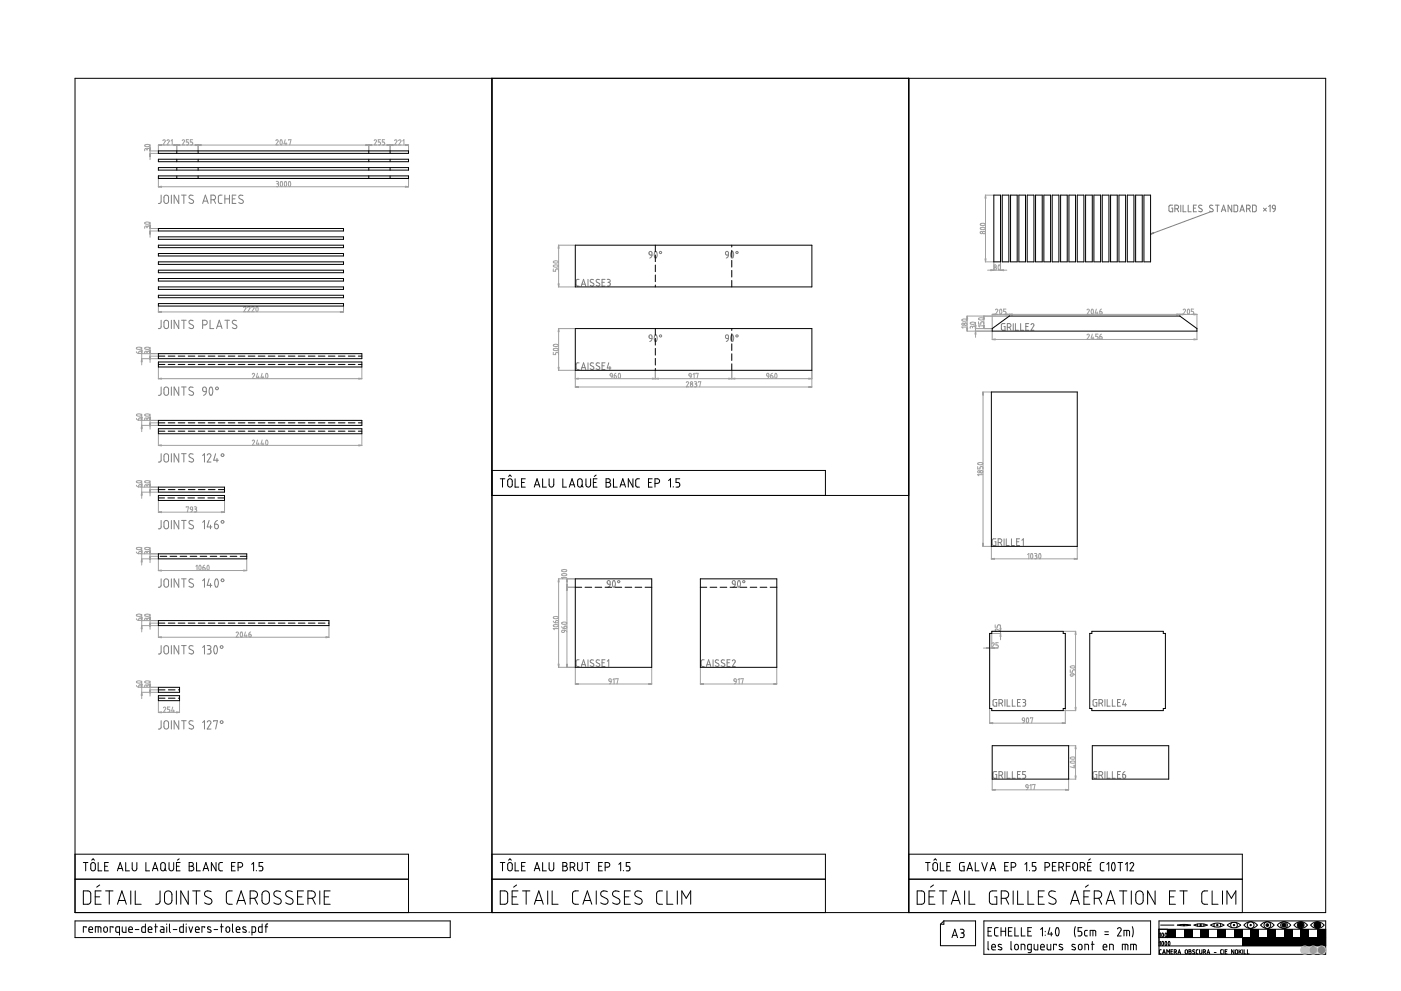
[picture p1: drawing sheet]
<svg xmlns="http://www.w3.org/2000/svg" width="420mm" height="297mm" viewBox="0 0 420 297" stroke-linecap="round" stroke-linejoin="round" font-family="sans-serif">
<g fill="none" stroke="#a0a0a4" stroke-width=".3">
<path d="M43.5 43.5l.8-.2 .7 .4-1.1 .3-.4-.2zM44.1 44.9l-.2-.3-.3-.1-.2 .7M44.1 44.9l.3-.4 .4 .1 .2 .3M44.1 44.9v.1M44.9 45.2h2.5M44.9 46h2.5M45 43.3v4.6M47.5 43.4v1.7M47.5 53.6v2.5M47.5 56h75M47.5 43.5h75M48.9 42.1l.3-.2 .4 .3-.7 1.2h.7"/>
<path d="M50.1 42.1l.3-.2 .3 .1 .1 .3-.7 1.1h.7M51.3 42.2l.3-.3v1.5M53 43.4v1.7M54.7 42.1l.3-.2 .4 .3-.7 1.2h.7M56.6 41.9h-.7v.7h.5l.2 .3-.2 .5h-.5M57.8 41.9h-.7v.7h.5l.2 .3-.1 .4-.6 .1M59.4 43.4v1.7M82.7 42.1l.4-.2 .3 .1v.3l-.7 1.1h.7M82.8 54.4l.7 .2-.3 .5M83 55.1h.2M83.2 55.1l.3 .2v.5l-.7 .1M84.2 41.9l.3 .1 .1 .4-.2 1h-.2l-.2-.6z"/>
<path d="M84.2 54.4l.4 .1 .2 .5-.3 .9-.4-.6zM85.4 54.4l.4 .1 .2 .5-.3 .9-.4-.5zM85.5 41.9l-.3 1.2h.8M85.8 42.8v.6M86.6 42.1v-.2h.7l-.4 1.5M86.7 54.5l.3-.1 .2 .5-.3 1-.4-.5zM110.6 43.4v1.7M112.2 42.1l.4-.2 .3 .3-.7 1.2h.7M114.1 41.9h-.6v.7h.4l.2 .2-.1 .5-.5 .1M115.4 41.9h-.7v.7h.4l.3 .3-.1 .4-.6 .1M117 43.4v1.7M118.4 42.1l.3-.2 .4 .3-.7 1.2h.7"/>
<path d="M119.6 42.1l.3-.2 .4 .3-.7 1.2h.7M120.8 42.2l.3-.3v1.5M122.5 43.4v1.7M122.5 53.6v2.5M295.5 58.5h2.4M295.6 58.5v20M43.5 66.7l.9-.2 .6 .4-1 .3-.5-.1zM44.1 68.1l-.5-.3-.2 .7M44.1 68.1l.2-.3h.5l.2 .3M44.1 68.1v.2M44.9 68.5h2.5M44.9 69.2h2.5"/>
<path d="M45 66.6v4.5M165.9 79.6l1-.2 .6 .4-.8 .3-.7-.2zM166 78.3l1-.1 .5 .3-1 .4-.5-.2zM167.4 73.5h5M167.5 73.5v12.5M294 68.4l.9-.3 .5 .2 .1 .3-.9 .2-.6-.1zM294 67.1l1-.2 .5 .2v.3l-1 .2-.5-.2zM295.5 78.5h2.4M298 78.6v2.5M299.5 79.5l.3-.1 .2 .4v.7l-.3 .4-.4-.4zM300.1 78.6v2.5M47.5 93.5h55.5"/>
<path d="M47.5 91.9v1.7M73.1 92.2l.3-.3 .4 .2-.7 1.4h.7M74.3 92.2l.3-.3 .4 .2-.7 1.4h.7M75.5 92.2l.3-.3 .4 .2-.7 1.4h.7M76.9 92h.4l.1 .4-.3 1.1-.4-.7zM103 91.9v1.7M165.9 80.6v.7h.7v-.4l.3-.3 .5 .2 .1 .5M167.4 86h5M167.4 98.5h5M167.5 98.5v12.5M288.5 95.8l1-.2 .5 .3-.8 .4-.7-.2zM290 94.7h12.6"/>
<path d="M290 99.3h7.4M290 98h-1.5l.3 .4M290 94.7v4.6M291 96.8l.9-.3 .6 .4-.9 .3-.6-.1zM291.7 98.1l-.5-.3-.2 .6M291.7 98.1l.2-.3h.5l.1 .3M291.7 98.1v.2M292.5 98.5h4.9M292.6 96.6v4.5M293.5 96.4v.7h.7v-.4l.3-.3 .5 .2v.5M293.5 95.5l.9-.3 .6 .4-.9 .3-.6-.1zM295 97.7h-1.5l.3 .3"/>
<path d="M295.1 94.7v3.8M296.2 81h5.7M297.6 94.2v4.2M297.6 99.4v2.4M297.6 94.2h61.4M298.6 92.9l.4-.3 .3 .3-.7 1.3M300 92.7h.3l.2 .5-.1 .8-.3 .2-.3-.6zM301.7 92.6h-.7v.7l.5 .1 .2 .2-.1 .4-.3 .2M302.7 94.2v.4M326 92.9l.5-.3 .2 .4-.7 1.2M327.4 92.7h.3l.2 .5-.1 .8-.2 .2-.4-.7zM328.8 92.6l-.4 1.3h.9"/>
<path d="M329.1 93.5v.7M329.8 93.3l.7 .2-.2 .7-.4-.1zM330.3 92.6l-.3 .3-.2 .4M353.8 94.2v.4M354.8 92.9l.5-.3 .2 .3-.7 1.3M356.2 92.7h.3l.2 .5v.7l-.3 .3-.3-.6zM358 92.6h-.7v.7l.5 .1 .2 .2-.1 .4-.3 .2M359 94.2v4.2M359 99.4v2.4M40.9 105.4l.2 .4 .5 .2M41 104.2l.9-.1 .6 .3-.4 .3h-.6l-.5-.1zM41.7 105.3l.7 .1v.4l-.8 .2z"/>
<path d="M42.4 106h5M42.4 107.5h5M42.5 104.1v5.3M43.5 104.2l.9-.1 .6 .3-.4 .3h-.6l-.5-.1zM44.1 105.6l-.5-.3-.2 .7M44.1 105.6l.2-.3h.5l.2 .3M44.1 105.6v.2M44.9 106.7h2.5M45 104.1v4.5M47.5 110.1v3.5M47.5 113.5h61M75.7 112.2l.3-.3 .3 .1v.3l-.6 1.2h.6"/>
<path d="M77.2 111.9l-.3 1.2h.8M77.5 112.8v.7M78.6 111.9l-.3 1.2h.8M78.9 112.8v.7M79.8 112h.4l.1 .5-.2 1-.3-.1-.1-.6zM108.5 110.1v3.5M165.9 105.6v.7h.7l.3-.7 .5 .1 .1 .6M165.9 104.6l.9-.2 .7 .4-1 .3-.5-.2zM165.9 103.4l1-.2 .6 .4-.8 .3-.7-.2zM167.4 111h5M172.5 113.5h71M172.5 111.1v5"/>
<path d="M172.5 116h71M183 112h.6l.1 .8-.7-.2zM183.7 112.8l-.2 .5-.4 .2M184.2 112.6l.6 .1-.1 .7-.5-.1zM184.7 111.9l-.4 .3-.1 .4M185.6 112h.3l.2 .5-.3 1-.4-.7zM196.5 111.1v2.5M205.8 114.7l.5-.3 .2 .3-.7 1.3M206.8 112h.4l.1 .8-.6-.2zM207.3 112.8l-.1 .4-.4 .3M207.8 112.2l.4-.3v1.6M208.3 114.4l.6 .2v.4l-.3 .1"/>
<path d="M208.4 115.1h.2M208.6 115.1l.4 .3-.1 .4-.3 .2M208.7 112.1v-.2h.7l-.4 1.6M209.5 114.6v-.2h.7l-.4 1.6M219.5 111.1v2.5M230 112l.6 .1v.7l-.6-.2zM230.6 112.8l-.1 .4-.4 .3M231.1 112.6l.7 .1-.1 .7-.5-.1zM231.6 111.9l-.5 .7M232.5 112h.3l.2 .5-.3 1-.4-.6zM243.5 111.1v5M294.7 117.5h2.5"/>
<path d="M294.8 117.5v46.3M297.6 101.7h61.4M326 100.4l.4-.3 .3 .4-.7 1.2M327.6 100.1l-.4 1.3h.9M327.8 101v.7M329.3 100.1h-.7v.7h.4l.3 .3-.1 .5-.2 .1M329.8 100.8l.6 .1v.7h-.5zM330.3 100.1l-.3 .3-.2 .4M40.9 125.4l.2 .4 .5 .2M40.9 124.3l1-.2 .6 .3-1 .3-.5-.1zM41.7 125.3l.7 .1v.4l-.8 .2zM42.4 126h5"/>
<path d="M42.4 127.5h5M42.5 124.1v5.3M43.5 124.2l.9-.1 .6 .3-1 .3-.5-.1zM44.1 125.6l-.5-.3-.2 .7M44.1 125.6l.3-.3h.4l.2 .3M44.1 125.6v.2M44.9 126.7h2.5M45 124.1v4.5M47.5 130.1v3.5M47.5 133.5h61M75.7 132.2l.2-.3 .4 .1v.3l-.6 1.2h.6M77.2 131.9l-.3 1.2h.8"/>
<path d="M77.5 132.8v.7M78.6 131.9l-.3 1.2h.8M78.9 132.8v.7M79.8 132l.3-.1 .2 .5-.2 1.1-.4-.4zM108.5 130.1v3.5M293.2 139.8v.7h.7l.3-.7 .4 .1 .2 .3M293.3 138.8l.9-.2 .6 .4-.4 .3h-.6l-.5-.2zM40.9 145.4l.2 .4 .5 .2M41 144.3l.8-.2 .7 .3-1.1 .3-.4-.1zM41.7 145.4h.7v.4l-.8 .2zM42.4 146h5M42.4 147.5h5"/>
<path d="M42.5 144.1v5.3M43.5 144.3l.8-.2 .7 .3-1.1 .3-.4-.1zM44.1 145.6l-.2-.3h-.3l-.2 .7M44.1 145.6l.3-.3h.4l.2 .3M44.1 145.6v.2M44.9 146.7h2.5M45 144.1v4.5M47.5 150.1v3.5M47.5 153.5h19.8M55.9 152.1v-.2h.6l-.3 1.6M57.1 152h.6l.1 .8-.7-.2zM57.8 152.8l-.2 .4-.4 .3"/>
<path d="M58.3 151.9l.6 .1v.4l-.3 .2M58.5 152.6h.1M58.6 152.6l.4 .3-.1 .4-.3 .2M67.3 150.1v3.5M294.8 142.3h-1.6l.4 .3M40.9 165.5l.7 .5M41 164.3l.8-.2 .7 .3-1.1 .3-.4-.1zM41.7 165.4h.6l.1 .5-.8 .1zM42.4 166h5M42.4 167.5h5M42.5 164.1v5.3M43.5 164.3l.8-.2 .7 .3-1.1 .3-.4-.1z"/>
<path d="M44.1 165.6l-.2-.3h-.3l-.2 .7M44.1 165.6l.3-.3h.4l.2 .3M44.1 165.6v.2M44.9 166.8h2.5M45 164.1v4.5M47.5 167.6v3.5M47.5 171h26.5M58.8 169.8l.3-.4v1.6M59.8 169.5h.3l.2 .4-.3 1.1-.4-.6zM60.8 170.1l.7 .1-.1 .7h-.5zM61.4 169.4l-.4 .2-.2 .5M62.2 169.5h.3l.2 .5-.2 1-.4-.6z"/>
<path d="M74 167.6v3.5M167.4 173.5h5M167.5 173.5v26.5M168.5 172.1l.9-.2 .6 .4-1 .3-.5-.2zM168.5 170.9l1-.2 .5 .4-1 .3-.5-.2zM169.9 176h2.5M170 173.1h-1.6l.4 .4M170 173.5v26.5M294.7 163.8h2.5M297.3 167.5h25.8M297.3 163.9v3.7M308.2 166.3l.3-.4v1.6"/>
<path d="M309.2 166h.4l.2 .5-.3 1-.3-.1-.1-.6zM310.3 165.9l.7 .3-.4 .4M310.5 166.6h.1M310.6 166.6l.4 .3-.1 .4-.3 .2M311.7 166h.3l.2 .6-.3 .9-.4-.6zM323.1 163.9v3.7M40.9 185.5l.3 .4 .4 .1M41 184.2l.8-.1 .7 .3-.9 .4-.6-.2zM41.7 185.4h.6l.1 .5-.8 .1zM42.4 186h5M42.4 187.5h5M42.5 184.1v5.3"/>
<path d="M43.5 184.2l.8-.1 .7 .3-1 .4-.5-.2zM44.1 185.6l-.2-.3h-.3l-.2 .7M44.1 185.6l.3-.3h.4l.2 .3M44.1 185.6v.2M44.9 186.8h2.5M45 184.1v4.5M47.5 187.6v3.5M47.5 191h51.2M70.8 189.7l.5-.3 .2 .3-.7 1.3h.7M72.2 189.5h.3l.2 .5-.3 1-.4-.7zM73.6 189.4l-.3 1.2h.8M73.9 190.3v.7"/>
<path d="M74.6 190.1l.6 .1v.7l-.5-.1zM75.2 189.4l-.4 .2-.2 .5M98.7 187.6v3.5M165.9 186.2l.3 .3 .4 .2M165.9 187.4l.9-.2 .7 .4-.9 .3-.6-.2zM165.9 185l.9-.2 .7 .3-1 .4-.5-.2zM166.7 186.1l.6-.1 .1 .5-.8 .2zM167.5 188.4h-1.6l.4 .4M168.4 187.8l.2 .4 .5 .2M168.5 186.6l.9-.1 .6 .3-1 .3-.5-.1zM168.5 189l.8-.1v.4l-.6 .3-.3-.2zM169.2 187.7h.6l.1 .5-.8 .2z"/>
<path d="M169.3 188.9l.4 .1 .3 .4M294.9 194.2h4.4M296.8 190v4.3M297.4 190v4.3M297.5 192.9l.4-.3 .3 .4-.7 1.2h.7M297.6 189.9h2.5M297.6 189.2h2.5M298.4 187.3v.7h.7l.3-.7 .5 .1 .1 .2M298.7 189.2l-.3-.3 .3-.4 1.3 .7M299.4 192.6h-.7v.7l.7 .3-.1 .5-.6 .1M300.1 187.4v4.3M319 189.2h3.6"/>
<path d="M321 199.7l.9-.1 .5 .1 .1 .3-1 .2-.5-.1zM322.6 189.2v23.8M40.9 205.5l.2 .3 .5 .2M41 204.2l.8-.1 .7 .3-.9 .4-.6-.2zM41.7 205.4l.5-.1 .2 .5-.8 .2zM42.4 206h5M42.4 207.5h5M42.5 204.2v5.2M43.5 204.2l.8-.1 .7 .3-1 .4-.5-.2zM44.1 205.6l-.5-.3-.2 .7M44.1 205.6l.2-.3h.5l.2 .3M44.1 205.6v.2"/>
<path d="M44.9 206.8h2.5M45 204.2v4.4M47.5 210.1v3.5M47.5 213.5h6.3M49 212.2l.4-.3 .3 .3-.7 1.3h.7M50.9 211.9h-.7v.7l.7 .3-.1 .5-.6 .1M51.8 211.9l-.3 1.2h.8M52.1 212.8v.7M53.8 210.1v3.5M167.4 200h5M172.5 200.2v4.9M172.5 205h23"/>
<path d="M182.8 203.5l.4 .1 .1 .7-.6-.1zM183.3 204.3l-.1 .4-.4 .3M183.8 203.8l.4-.4v1.6M184.7 203.6v-.2h.7l-.4 1.6M195.5 200.2v4.9M210 205h23M210 200.2v4.9M220.3 203.5l.4 .1 .1 .7-.6-.1zM220.8 204.3l-.1 .4-.4 .3M221.3 203.8l.4-.4v1.6M222.2 203.6v-.2h.7l-.4 1.6M233 200.2v4.9"/>
<path d="M296.8 216.7h22.7M296.8 212.5v4.3M306.7 215.3l.5-.1 .1 .8-.7-.2zM307.3 216l-.1 .4-.4 .3M308 215.2h.3l.2 .5-.3 1-.4-.6zM309 215.3v-.2h.7l-.3 1.6M319 213h3.6M319.5 212.5v4.3M321 200.8v.7h.6l.1-.5 .3-.2 .4 .1 .1 .2M321 202.1l.8-.1v.5l-.6 .2zM321.8 202l.5 .1 .2 .4M297.6 233.7v3.1"/>
<path d="M297.6 236.7h22.9M307.8 235.2l.5 .1v.7l-.6-.2zM308.3 236l-.1 .5-.4 .2M308.8 235.5l.4-.4v1.6M309.7 235.3v-.2h.7l-.3 1.6M320.5 233.7v3.1M320.6 233.5h2M320.6 223.5h2M321 228.3l.9-.2 .5 .1 .1 .3-1 .3-.5-.2zM321 227.1l1-.2 .5 .2v.2l-1 .3-.4-.2zM321.8 229.6h.7M322.2 229.3v.9l-1.2-.4"/>
<path d="M322.6 223.5v10"/>
<circle cx="294.3" cy="69.7" r=".34"/>
<circle cx="295.1" cy="69.8" r=".4"/>
<circle cx="298.4" cy="79.7" r=".34"/>
<circle cx="288.8" cy="97.2" r=".35"/>
<circle cx="289.6" cy="97.2" r=".41"/>
<circle cx="298.4" cy="80.5" r=".41"/>
<circle cx="207.3" cy="115.5" r=".41"/>
<circle cx="207.4" cy="114.7" r=".34"/>
<circle cx="293.6" cy="141.4" r=".35"/>
<circle cx="294.3" cy="141.4" r=".41"/>
</g>
<g fill="#a0a0a4" stroke="#a0a0a4" stroke-width=".3">
<path d="M47.5 93.5l.9-.2v.3z"/>
<path d="M102.1 93.3l.9 .2-.9 .1z"/>
<path d="M47.5 113.5l.9-.2v.3z"/>
<path d="M107.6 113.3l.9 .2-.9 .1z"/>
<path d="M47.5 133.5l.9-.2v.4z"/>
<path d="M107.6 133.3l.9 .2-.9 .2z"/>
<path d="M47.5 153.5l.9-.1v.3z"/>
<path d="M66.4 153.4l.9 .1-.9 .2z"/>
<path d="M47.5 171l.9-.1v.3z"/>
<path d="M73.1 170.9l.9 .1-.9 .2z"/>
<path d="M47.5 191l.9-.1v.3z"/>
<path d="M97.7 190.9l1 .1-1 .2z"/>
<path d="M47.5 213.5l.9-.1v.3z"/>
<path d="M52.9 213.4l.9 .1-.9 .2z"/>
<path d="M45 206.8l.1 .9h-.3z"/>
<path d="M44.8 205.1h.3l-.1 .9z"/>
<path d="M42.5 207.5l.2 .9h-.4z"/>
<path d="M42.3 205.1h.4l-.2 .9z"/>
<path d="M45 186.8l.1 .9h-.3z"/>
<path d="M44.8 185.1h.3l-.1 .9z"/>
<path d="M42.5 187.5l.2 .9h-.4z"/>
<path d="M42.3 185.1h.4l-.2 .9z"/>
<path d="M45 166.8l.1 .9h-.3z"/>
<path d="M44.8 165.1h.3l-.1 .9z"/>
<path d="M42.5 167.5l.2 .9h-.4z"/>
<path d="M42.3 165.1h.4l-.2 .9z"/>
<path d="M45 146.7l.1 1h-.3z"/>
<path d="M44.8 145.1h.3l-.1 .9z"/>
<path d="M42.5 147.5l.2 .9h-.4z"/>
<path d="M42.3 145.1h.4l-.2 .9z"/>
<path d="M45 126.7l.1 1h-.3z"/>
<path d="M44.8 125.1h.3l-.1 .9z"/>
<path d="M42.5 127.5l.2 .9h-.4z"/>
<path d="M42.3 125.1h.4l-.2 .9z"/>
<path d="M45 106.7l.1 1h-.3z"/>
<path d="M44.8 105.1h.3l-.1 .9z"/>
<path d="M42.5 107.5l.2 .9h-.4z"/>
<path d="M42.3 105.1h.4l-.2 .9z"/>
<path d="M167.4 85h.3l-.2 1z"/>
<path d="M167.5 73.5l.2 .9h-.3z"/>
<path d="M172.5 113.5l1-.2v.3z"/>
<path d="M195.6 113.3l.9 .2-.9 .1z"/>
<path d="M196.5 113.5l1-.2v.3z"/>
<path d="M218.5 113.3l1 .2-1 .1z"/>
<path d="M219.5 113.5l.9-.2v.3z"/>
<path d="M242.5 113.3l1 .2-1 .1z"/>
<path d="M167.4 110.1h.3l-.2 .9z"/>
<path d="M167.5 98.5l.2 .9h-.3z"/>
<path d="M172.5 116l1-.2v.4z"/>
<path d="M242.5 115.8l1 .2-1 .2z"/>
<path d="M297.6 101.7l.9-.1v.3z"/>
<path d="M358 101.6l1 .1-1 .2z"/>
<path d="M297.6 94.2l.9-.1v.3z"/>
<path d="M301.8 94.1l.9 .1-.9 .2z"/>
<path d="M302.7 94.2l.9-.1v.3z"/>
<path d="M352.9 94.1l.9 .1-.9 .2z"/>
<path d="M358 94.1l1 .1-1 .2z"/>
<path d="M353.8 94.2l1-.1v.3z"/>
<path d="M295.1 94.7l.1 1h-.3z"/>
<path d="M294.9 97.6h.3l-.1 .9z"/>
<path d="M292.4 97.6h.3l-.1 .9z"/>
<path d="M292.6 99.3l.1 .9h-.3z"/>
<path d="M289.9 98.3h.3l-.2 1z"/>
<path d="M290 94.7l.2 1h-.3z"/>
<path d="M297.3 167.5l.9-.2v.4z"/>
<path d="M322.1 167.3l1 .2-1 .2z"/>
<path d="M294.8 117.5l.2 .9h-.3z"/>
<path d="M294.7 162.8h.3l-.2 1z"/>
<path d="M296.8 216.7l1-.1v.3z"/>
<path d="M318.6 216.6l.9 .1-.9 .2z"/>
<path d="M295.9 194.1l.9 .1-.9 .2z"/>
<path d="M297.4 194.2l1-.1v.3z"/>
<path d="M300.1 189.9l.1 .9h-.3z"/>
<path d="M299.9 188.3h.3l-.1 .9z"/>
<path d="M322.4 212h.3l-.1 1z"/>
<path d="M322.6 189.2l.1 1h-.3z"/>
<path d="M297.6 236.7l.9-.1v.3z"/>
<path d="M319.6 236.6l.9 .1-.9 .2z"/>
<path d="M322.4 232.6h.3l-.1 .9z"/>
<path d="M322.6 223.5l.1 1h-.3z"/>
<path d="M297.1 80.8l.9 .2-.9 .2z"/>
<path d="M300.1 81l.9-.2v.4z"/>
<path d="M295.6 58.5l.1 .9h-.3z"/>
<path d="M295.4 77.6h.3l-.1 .9z"/>
<path d="M47.5 56l.9-.2v.3z"/>
<path d="M121.6 55.8l.9 .2-.9 .1z"/>
<path d="M47.5 43.5l.9-.2v.3z"/>
<path d="M52.1 43.3l.9 .2-.9 .1z"/>
<path d="M53 43.5l1-.2v.3z"/>
<path d="M58.5 43.3l.9 .2-.9 .1z"/>
<path d="M59.4 43.5l.9-.2v.3z"/>
<path d="M109.7 43.3l.9 .2-.9 .1z"/>
<path d="M110.6 43.5l.9-.2v.3z"/>
<path d="M116 43.3l1 .2-1 .1z"/>
<path d="M117 43.5l.9-.2v.3z"/>
<path d="M121.6 43.3l.9 .2-.9 .1z"/>
<path d="M44.8 44.3h.3l-.1 .9z"/>
<path d="M45 46l.1 .9h-.3z"/>
<path d="M44.8 67.5h.3l-.1 1z"/>
<path d="M45 69.2l.1 1h-.3z"/>
<path d="M172.5 205l1-.1v.3z"/>
<path d="M194.5 204.9l1 .1-1 .2z"/>
<path d="M170 173.5l.2 1h-.3z"/>
<path d="M169.9 175.1h.3l-.2 .9z"/>
<path d="M170 176l.2 1h-.3z"/>
<path d="M169.9 199.1h.3l-.2 .9z"/>
<path d="M167.4 199.1h.3l-.2 .9z"/>
<path d="M167.5 173.5l.2 1h-.3z"/>
<path d="M210 205l1-.1v.3z"/>
<path d="M232 204.9l1 .1-1 .2z"/>
</g>
<g fill="none" stroke="#808080" stroke-width=".3">
<path d="M48.3 58.5v2.1l-.4 .4h-.4M49.3 58.8l.7-.3 .5 .3v1.6l-.4 .5h-.5l-.4-.4zM51.4 58.5v2.5M53.6 58.5v2.5l-1.4-2.5v2.5M54.4 58.5h1.4M55.1 58.5v2.5M57.9 58.6l-.8-.1-.4 .6 .2 .4 1.1 .6v.6l-.4 .3-.9-.3M63.3 59.9h.8l.4-.3 .1-.6-.3-.4-1-.1v2.5M64.1 59.9l.6 1.1M66.6 58.5h-.7l-.4 .4v1.7l.3 .4h.8M67.4 58.5v2.5M67.4 59.6h1.4"/>
<path d="M68.8 58.5v2.5M69.7 59.6h.8M70.8 58.5h-1.1v2.5h1.1M72.9 58.6l-.9-.1-.4 .6 .3 .4 .9 .5 .1 .7-.4 .3-.9-.3M60.8 61l.8-2.5 .8 2.5M61 60.3h1.2M194.7 75.5l.3-.1 .4 .1 .1 1-.8-.2zM195.5 76.5l-.2 .5-.4 .3M196.4 75.4l.5 .1 .2 .6-.1 .7-.3 .5h-.3l-.2-.7zM217.7 75.5l.4-.1 .3 .1 .1 1-.9-.2zM218.5 76.5l-.1 .4-.6 .4M219.4 75.5l.3-.1 .3 .7-.1 .9-.3 .3h-.2l-.3-.7z"/>
<path d="M351.7 61.5h-.8l-.3 .2v1.4l.3 .4h.8v-1.1h-.4M352.3 62.6l.9-.1 .3-.4-.1-.4-1.1-.2v2M353 62.6l.5 .9M354.1 61.5v2M354.8 61.5v2h.9M356.3 61.5v2h.9M357.9 62.4h.7M358.8 61.5h-.9v2h.9M360.5 61.6l-.8-.1-.2 .5 1 .8v.5l-.3 .2-.7-.2M363.1 63.5l-18 6.7M363.7 61.6l-.7-.1-.3 .5 1.1 .8v.5l-.3 .2-.8-.2M364.5 61.5h1.1"/>
<path d="M365.1 61.5v2M366.3 63.5l.7-2 .6 2M366.5 62.9h1M369.4 61.5v2l-1.1-2v2M370.1 61.5h.7l.4 .3v1.3l-.3 .4h-.8zM371.9 63.5l.6-2 .7 2M372 62.9h1M373.8 62.6l.9-.1 .3-.4-.1-.4-1.1-.2v2M374.5 62.6l.5 .9M375.6 61.5h.8l.3 .2v1.4l-.2 .4h-.9zM378.9 62.4l.9 .9M379.8 62.4l-.9 .9"/>
<path d="M380.5 61.9l.4-.4v2M381.7 61.6h.7l.1 1-.8-.1zM382.5 62.6l-.2 .5-.5 .4M48.3 96v2.1l-.3 .3-.5 .1M49.4 96.2l.7-.2 .4 .5v1.4l-.4 .6-.6-.1-.3-.4v-1.5zM51.4 96v2.5M53.6 96v2.5l-1.4-2.5v2.5M54.4 96h1.4M55.1 96v2.5M57.9 96.1l-.8-.1-.4 .6 .2 .4 1.1 .6v.6l-.4 .3-.9-.3M60.8 97.4h.8l.4-.3 .1-.6-.3-.4-1-.1v2.5M63 96v2.5h1.1"/>
<path d="M64.9 98.5l.9-2.5 .8 2.5M65.2 97.8h1.2M67.4 96h1.4M68.1 96v2.5M70.9 96.1l-.8-.1-.4 .4 .1 .5 1.1 .7v.7l-.6 .2-.6-.3M173.7 83.7l-.6 .1-.3 .3v1.4l.3 .2h.6M174.3 85.7l.7-2 .7 2M174.5 85.2h1M176.3 83.7v2M178 83.8h-.7l-.3 .4 1 .8v.6l-.4 .1-.6-.2M179.8 83.8h-.7l-.3 .4 1 .8v.6l-.4 .1-.6-.2M180.6 84.6h.6"/>
<path d="M181.4 83.7h-.8v2h.8M182.1 83.7l.9 .3-.1 .4-.3 .2M182.3 84.6h.3M182.6 84.6l.4 .3v.5l-.3 .3h-.6M301.4 97h-.8l-.3 .3v1.3l.3 .4h.8v-1.1h-.3M302.1 98.1l.9-.1 .2-.3-.1-.5-1-.2v2M302.7 98.1l.5 .9M303.9 97v2M304.5 97v2h.9M306.1 97v2h.9M307.6 97.9h.7M308.5 97h-.9v2h.9"/>
<path d="M309.2 97.3l.4-.3 .5 .3-.9 1.7h.9M48.3 116v2.1l-.3 .3-.5 .1M49.3 116.3l.6-.3 .6 .5v1.5l-.4 .5-.5-.1-.4-.4zM51.4 116v2.5M53.6 116v2.5l-1.4-2.5v2.5M54.4 116h1.4M55.1 116v2.5M57.9 116.1l-.8-.1-.4 .6 .2 .4 1.1 .6v.6l-.4 .3-.9-.3M60.9 116.2l.5-.2 .4 .2 .1 1.2-1-.2zM61.9 117.4l-.3 .7-.6 .4M63 116.1h.5l.3 .9-.1 1-.3 .5-.4-.2-.3-.8zM173.7 108.8h-.6l-.3 .3v1.4l.9 .2"/>
<path d="M174.3 110.7l.7-1.9 .7 1.9M174.5 110.2h1M176.3 108.8v1.9M178 108.9l-.7-.1-.3 .5 1 .7 .1 .5-.3 .2-.8-.2M179.8 108.9l-.7-.1-.3 .5 1 .7v.5l-.3 .2-.7-.2M180.6 109.6h.6M181.4 108.8h-.8v1.9h.8M182.6 108.8l-.5 1.5h1.1M182.9 109.9v.8M194.7 100.5h.7l.1 1-.8-.2zM195.5 101.5l-.2 .6-.4 .3M196.4 100.5h.5l.2 .6-.1 .8-.3 .5-.5-.7z"/>
<path d="M217.7 100.5h.7l.1 1-.9-.2zM218.5 101.5l-.2 .5-.5 .4M219.4 100.5l.4-.1 .2 .7-.1 .9-.3 .4-.3-.2-.2-.6zM48.3 136v2.1l-.3 .4h-.5M49.3 136.3l.6-.3 .6 .5v1.5l-.4 .5h-.5l-.4-.5zM51.4 136v2.5M53.6 136v2.5l-1.4-2.5v2.5M54.4 136h1.4M55.1 136v2.5M57.9 136.1l-.9-.1-.3 .6 .2 .4 1.1 .6v.6l-.4 .3-.9-.3M60.8 136.6l.5-.6v2.5M62.1 136.4l.6-.4 .5 .4v.4l-1.1 1.7h1.2"/>
<path d="M64.7 136l-.6 1.9h1.4M65.1 137.4v1.1M48.3 156v2.1l-.3 .4h-.5M49.4 156.2l.7-.2 .4 .5v1.5l-.4 .5h-.5l-.4-.5v-1.5zM51.4 156v2.5M53.6 156v2.5l-1.4-2.5v2.5M54.4 156h1.4M55.1 156v2.5M57.9 156.1l-.9-.1-.3 .6 .2 .4 1.1 .6v.6l-.5 .3-.8-.3M60.8 156.6l.5-.6v2.5M62.7 156l-.6 1.9h1.4M63.1 157.4v1.1"/>
<path d="M64.4 157.1h.6l.4 .3 .1 .7-.3 .3-.4 .1-.3-.3zM65.2 156l-.6 .4-.2 .7M48.3 173.5v2.1l-.3 .4h-.5M49.4 173.7l.6-.2 .5 .5v1.5l-.4 .5h-.5l-.4-.5v-1.4zM51.4 173.5v2.5M53.6 173.5v2.5l-1.4-2.5v2.5M54.4 173.5h1.4M55.1 173.5v2.5M57.9 173.7l-.9-.2-.3 .6 .2 .4 1.1 .7v.5l-.5 .3-.8-.3M60.8 174.1l.5-.6v2.5M62.7 173.5l-.6 2h1.4M63.1 174.9v1.1"/>
<path d="M64.7 173.6l.5 .1 .3 .9-.1 .9-.5 .5-.3-.1-.2-.8zM182.2 174.2l.3-.2 .4 .2 .1 .9-.8-.1zM183 175.1l-.1 .5-.6 .4M183.9 174.1h.4l.3 .8-.1 .7-.4 .4-.4-.8zM219.8 174.1l.6 .1 .1 .9-.8-.1-.1-.6zM220.5 175.1l-.2 .6-.5 .3M221.4 174.1h.4l.3 .7-.1 .8-.4 .4-.4-.8zM298.7 161.5h-.8l-.3 .3v1.4l.3 .3h.8v-1.1h-.4M299.3 162.6l1-.2 .1-.5-.2-.3-.9-.1v2M300 162.6l.4 .9M301.1 161.5v2M301.8 161.5v2h.9"/>
<path d="M303.3 161.5v2h.9M304.9 162.4h.7M305.8 161.5h-.9v2h.9M306.5 161.9l.4-.4v2M48.3 193.5v2.1l-.3 .4h-.5M49.4 193.7l.6-.2 .5 .5v1.5l-.5 .5h-.4l-.4-.5v-1.4zM51.4 193.5v2.5M53.6 193.5v2.5l-1.4-2.5v2.5M54.4 193.5h1.4M55.1 193.5v2.5M57.9 193.7l-.9-.2-.3 .6 .2 .4 1 .5 .1 .7-.4 .3-.9-.3M60.8 194.1l.5-.6v2.5"/>
<path d="M62.1 193.5h.7l.4 .3v.5l-.5 .3M62.4 194.6h.3M62.7 194.6l.5 .4v.7l-.4 .3h-.7M64.4 193.6l.5 .1 .3 .9-.1 .9-.4 .5-.3-.1-.3-.8zM173.7 197.8h-.6l-.3 .3v1.4l.3 .2 .6 .1M174.3 199.8l.7-2 .7 2M174.5 199.2h1M176.3 197.8v2M178 197.9l-.6-.1-.4 .3 .2 .5 .8 .4v.6l-.5 .2-.5-.3M179.8 197.9l-.6-.1-.4 .3 .1 .5 .9 .4v.6l-.5 .2-.5-.3M180.6 198.6h.6M181.4 197.8h-.8v2h.8"/>
<path d="M182.1 198.2l.5-.4v2M211.2 197.8h-.6l-.3 .3v1.4l.3 .2 .6 .1M211.8 199.8l.7-2 .7 2M212 199.2h1M213.8 197.8v2M215.5 197.9l-.7-.1-.3 .4 .2 .4 .8 .4v.6l-.4 .2-.6-.3M217.3 197.9l-.7-.1-.3 .4 .2 .4 .8 .4v.6l-.5 .2-.5-.3M218.1 198.6h.6M218.9 197.8h-.8v2h.8M219.6 198.1l.4-.3 .5 .3-.9 1.7h.9M48.3 216v2.2l-.4 .3h-.4M49.4 216.2l.7-.2 .4 .5v1.5l-.4 .5h-.4l-.5-.5v-1.4z"/>
<path d="M51.4 216v2.5M53.6 216v2.5l-1.4-2.5v2.5M54.4 216h1.4M55.1 216v2.5M57.9 216.2l-.8-.2-.4 .6 .2 .4 1.1 .6v.6l-.4 .3-.9-.3M60.8 216.6l.5-.6v2.5M62.1 216.4l.7-.4 .5 .5-1.2 2h1.2M64.1 216.3v-.3h1.1l-.5 2.5M298.9 209.7l-1 .2-.1 1.4 .4 .4h.7v-1.1h-.3M299.6 210.8l.9-.1 .2-.4-.1-.4-1-.2v2M300.2 210.8l.5 .9M301.4 209.7v2"/>
<path d="M302 209.7v2h.9M303.6 209.7v2h.9M305.1 210.6h.7M306 209.7h-.9v2h.9M306.7 209.7h.6l.3 .3-.1 .4-.4 .2M306.9 210.6h.2M307.1 210.6l.4 .2 .1 .6-.3 .2-.6 .1M328.9 209.7h-.7l-.4 .3v1.3l.3 .4h.8v-1.1h-.3M329.6 210.8l.9-.2 .1-.7-1-.2v2M330.3 210.8l.4 .9M331.4 209.7v2M332 209.7v2h.9"/>
<path d="M333.6 209.7v2h.9M335.2 210.6h.6M336 209.7h-.8v2h.8M337.1 209.7l-.4 1.5h1.1M337.5 210.8v.9M298.9 231.3h-.7l-.3 .2-.1 1.4 .3 .4h.8v-1.1h-.3M299.6 232.4l.9-.1 .2-.4-.1-.4-1-.2v2M300.2 232.4l.5 .9M301.4 231.3v2M302 231.3v2h.9M303.6 231.3v2h.9M305.1 232.2h.7"/>
<path d="M306 231.3h-.9v2h.9M307.6 231.3h-.9v.9h.6l.3 .4-.1 .5-.8 .2M328.9 231.3h-.8l-.3 .3v1.3l.3 .4h.8v-1.1h-.3M329.6 232.4l.9-.2 .2-.4-.2-.4-.9-.1v2M330.3 232.4l.4 .9M331.4 231.3v2M332 231.3v2h.9M333.6 231.3v2h.9M335.2 232.2h.6M336 231.3h-.8v2h.8M336.7 232.2l.8 .1-.1 .9-.6-.1zM337.4 231.3l-.5 .3-.2 .6"/>
<circle cx="198.1" cy="75.7" r=".34"/>
<circle cx="221" cy="75.7" r=".34"/>
<circle cx="65.1" cy="116.4" r=".42"/>
<circle cx="198.1" cy="100.7" r=".33"/>
<circle cx="221" cy="100.7" r=".33"/>
<circle cx="66.7" cy="136.4" r=".42"/>
<circle cx="66.7" cy="156.4" r=".42"/>
<circle cx="66.7" cy="173.9" r=".42"/>
<circle cx="185.5" cy="174.3" r=".34"/>
<circle cx="223.1" cy="174.3" r=".34"/>
<circle cx="66.5" cy="193.9" r=".42"/>
<circle cx="66.5" cy="216.4" r=".42"/>
</g>
<g fill="none" stroke="#000" stroke-width=".3">
<path d="M22.5 23.5h375.1v250h-375.1zM147.5 23.5v250M272.5 23.5v250M47.5 45.2h75v.8h-75zM47.5 47.7h75v.8h-75zM47.5 50.2h75v.8h-75zM47.5 52.7h75v.8h-75zM53 45.2v.8M53 47.7v.8M53 50.2v.8M53 52.7v.8M59.4 45.2v.8"/>
<path d="M59.4 47.7v.8M59.4 50.2v.8M59.4 52.7v.8M110.6 45.2v.8M110.6 47.7v.8M110.6 50.2v.8M110.6 52.7v.8M117 45.2v.8M117 47.7v.8M117 50.2v.8M117 52.7v.8M298 58.5h2.1v20h-2.1z"/>
<path d="M300.6 58.5h2v20h-2zM303.1 58.5h2v20h-2zM305.6 58.5h2v20h-2zM308.1 58.5h2v20h-2zM310.6 58.5h2v20h-2zM313.1 58.5h2v20h-2zM315.6 58.5h2v20h-2zM318.1 58.5h2v20h-2zM320.6 58.5h2v20h-2zM323.1 58.5h2v20h-2zM325.6 58.5h2v20h-2zM328.1 58.5h2v20h-2z"/>
<path d="M330.6 58.5h2v20h-2zM333.1 58.5h2v20h-2zM335.6 58.5h2v20h-2zM338.1 58.5h2v20h-2zM340.6 58.5h2v20h-2zM343.1 58.5h2v20h-2zM47.5 68.5h55.5v.7h-55.5zM47.5 71h55.5v.7h-55.5zM47.5 73.5h55.5v.7h-55.5zM47.5 76h55.5v.7h-55.5zM47.5 78.5h55.5v.7h-55.5zM172.5 73.5h71v12.5h-71z"/>
<path d="M196.5 73.5v1.9M196.5 76.4v2M196.5 79.4v2M219.5 73.5v.5M219.5 75v2M219.5 78v2.1M47.5 81h55.5v.7h-55.5zM47.5 83.5h55.5v.7h-55.5zM47.5 86h55.5v.7h-55.5zM47.5 88.5h55.5v.7h-55.5zM47.5 91h55.5v.7h-55.5zM172.5 98.5h71v12.5h-71z"/>
<path d="M196.5 82.4v2M196.5 85.4v.6M196.5 98.5v1.9M219.5 81v2M219.5 84.1v1.9M219.5 98.5v.5M297.6 98.5l5.1-3.8h51.1l5.2 3.8v.8h-61.4zM47.5 106h61v1.5h-61zM47.5 108.5h61v1.5h-61zM47.5 106.7h1.9M47.5 109.2h1.9M50.4 106.7h2.1"/>
<path d="M50.4 109.2h2.1M53.4 106.7h2M53.4 109.2h2M56.5 106.7h1.9M56.5 109.2h1.9M59.5 106.7h1.9M59.5 109.2h1.9M62.4 106.7h2.1M62.4 109.2h2.1M65.4 106.7h2.1M65.4 109.2h2.1M68.5 106.7h1.9"/>
<path d="M68.5 109.2h1.9M71.5 106.7h1.9M71.5 109.2h1.9M74.4 106.7h2.1M74.4 109.2h2.1M77.4 106.7h2.1M77.4 109.2h2.1M80.5 106.7h2M80.5 109.2h2M83.5 106.7h1.9M83.5 109.2h1.9M86.5 106.7h2"/>
<path d="M86.5 109.2h2M89.5 106.7h2M89.5 109.2h2M92.5 106.7h2M92.5 109.2h2M95.5 106.7h2M95.5 109.2h2M98.5 106.7h2M98.5 109.2h2M101.5 106.7h2M101.5 109.2h2M104.5 106.7h2"/>
<path d="M104.5 109.2h2M107.5 106.7h1M107.5 109.2h1M196.5 101.4v2M196.5 104.4v2M196.5 107.4v2M196.5 110.4v.6M219.5 100.1v1.9M219.5 103.1v2M219.5 106v2.1M219.5 109.1v1.9M297.3 117.5h25.8v46.3h-25.8z"/>
<path d="M47.5 126h61v1.5h-61zM47.5 128.5h61v1.5h-61zM47.5 126.7h1.9M47.5 129.2h1.9M50.4 126.7h2.1M50.4 129.2h2.1M53.4 126.7h2M53.4 129.2h2M56.5 126.7h1.9M56.5 129.2h1.9M59.5 126.7h1.9M59.5 129.2h1.9"/>
<path d="M62.4 126.7h2.1M62.4 129.2h2.1M65.4 126.7h2.1M65.4 129.2h2.1M68.5 126.7h1.9M68.5 129.2h1.9M71.5 126.7h1.9M71.5 129.2h1.9M74.4 126.7h2.1M74.4 129.2h2.1M77.4 126.7h2.1M77.4 129.2h2.1"/>
<path d="M80.5 126.7h2M80.5 129.2h2M83.5 126.7h1.9M83.5 129.2h1.9M86.5 126.7h2M86.5 129.2h2M89.5 126.7h2M89.5 129.2h2M92.5 126.7h2M92.5 129.2h2M95.5 126.7h2M95.5 129.2h2"/>
<path d="M98.5 126.7h2M98.5 129.2h2M101.5 126.7h2M101.5 129.2h2M104.5 126.7h2M104.5 129.2h2M107.5 126.7h1M107.5 129.2h1M47.5 146h19.8v1.5h-19.8zM47.5 148.5h19.8v1.5h-19.8zM47.5 146.7h2M47.5 149.2h1.8"/>
<path d="M50.3 149.2h2M50.5 146.7h2M53.3 149.2h2.1M53.5 146.7h2M56.3 149.2h2M56.5 146.7h2M59.4 149.2h1.9M59.5 146.7h2M62.3 149.2h2M62.5 146.7h2M65.3 149.2h2M65.5 146.7h1.8"/>
<path d="M147.5 141h100v7.5M147.5 148.5h125M150 143.5h1.4M150.7 143.5v2.5M152.4 143.7l.7-.2 .5 .5v1.5l-.4 .5h-.5l-.4-.5zM152.5 142.8l.4-.4 .5 .4M154.5 143.5v2.5h1.1M156.4 144.6h.8M157.5 143.5h-1.1v2.5h1.1M160.2 146l.9-2.5 .8 2.5M160.5 145.3h1.2M162.7 143.5v2.5h1.2"/>
<path d="M164.7 143.5v1.9l.6 .6 .4-.1 .3-.4 .1-2M168.8 143.5v2.5h1.1M170.7 146l.9-2.5 .8 2.5M171 145.3h1.1M173.4 143.7l.8-.1 .4 .4v1.5l-.4 .5h-.5l-.5-.5v-1.5zM174.3 145.5l.6 .5M175.7 143.5v1.9l.6 .6 .5-.1 .3-.4v-2M177.9 144.6h.9M178.8 142.4l-.6 .4M179 143.5h-1.1v2.5h1.1M181.8 143.5h.8l.4 .4-.1 .5-.4 .2 .4 .2 .3 .4-.5 .8h-.9zM181.8 144.6h.7"/>
<path d="M184 143.5v2.5h1.1M185.9 146l.9-2.5 .8 2.5M186.2 145.3h1.2M189.8 143.5v2.5l-1.4-2.5v2.5M191.8 143.5l-.8 .1-.4 .4 .2 1.8 1 .2M194.5 144.6h.8M195.6 143.5h-1.1v2.5h1.1M196.4 144.9l1.2-.2 .2-.3-.2-.7-1.2-.2v2.5M200.5 144.1l.6-.6v2.5M201.9 145.9v.1M203.9 143.5h-1.2v1.1l.9 .1 .3 .4-.2 .8-1 .1M47.5 166h26.5v1.5h-26.5z"/>
<path d="M48 166.8h2M51 166.8h2M54 166.8h2M57 166.8h2M60 166.8h2M63 166.8h2M66 166.8h2M69 166.8h2M72 166.8h2M172.5 173.5h23v26.5h-23zM172.5 176h2M175.5 176h2"/>
<path d="M178.5 176h2M181.5 176h2M184.5 176h2M187.5 176h2M190.5 176h2M193.5 176h2M210 176h2M210 173.5h23v26.5h-23zM213 176h2M216 176h2M219 176h2M222 176h2"/>
<path d="M225 176h2M228 176h2M231 176h2M47.5 186h51.2v1.5h-51.2zM47.5 186.8h1.9M50.5 186.8h2M53.4 186.8h2.1M56.5 186.8h2M59.5 186.8h2M62.5 186.8h2M65.5 186.8h2M68.5 186.8h2"/>
<path d="M71.5 186.8h2M74.5 186.8h2M77.5 186.8h2M80.5 186.8h2M83.5 186.8h2M86.5 186.8h2M89.5 186.8h2M92.5 186.8h2M95.5 186.8h2M98.5 186.8h.2M297.4 189.2h21.5v.7h.6v22.5h-.6v.6h-21.5v-.6h-.6v-22.5h.6zM327.4 189.2h21.5v.7h.6v22.5h-.6v.6h-21.5v-.6h-.6v-22.5h.6z"/>
<path d="M47.5 206h6.3v1.5h-6.3zM47.5 208.5h6.3v1.5h-6.3zM47.5 206.8h2M47.5 209.3h2M50.5 206.8h2M50.5 209.3h2M53.5 206.8h.3M53.5 209.3h.3M297.6 223.5h22.9v10h-22.9zM327.6 223.5h22.9v10h-22.9zM22.5 256h100v17.5M25 258.5h1.4"/>
<path d="M25.7 258.5v2.5M27.3 258.8l.8-.2 .5 .4v1.5l-.5 .5-.6-.1-.3-.4zM27.5 257.8l.4-.4 .4 .4M29.4 258.5v2.5h1.1M31.4 259.7h.8M32.5 258.5h-1.1v2.5h1.1M37.7 258.5v2.5h1.1M39.6 258.5v1.9l.6 .6 .6-.1 .2-.4v-2M43.8 258.5v2.5h1.1M48.3 258.8l.8-.2 .5 .4v1.5l-.5 .5-.6-.1-.3-.4zM50.7 258.5v2l.6 .5 .4-.1 .3-.3 .1-2.1M52.9 259.7h.8"/>
<path d="M53.7 257.4l-.5 .4M54 258.5h-1.1v2.5h1.1M56.7 258.5l.9 .1 .4 .4-.2 .5-.4 .2 .4 .1 .3 .4-.1 .5-.4 .3h-.9zM56.7 259.7h.7M58.9 258.5v2.5h1.2M64.8 258.5v2.5l-1.4-2.5v2.5M66.7 258.5l-.7 .1-.4 .5 .1 1.6 .3 .3h.7M69.4 259.7h.9M70.5 258.5h-1.1v2.5h1.1M71.4 259.9l1.1-.1 .3-.4-.2-.6-.3-.2-.9-.1v2.5M75.5 259.1l.6-.6v2.5M78.8 258.5h-1.1v1.2h.8l.3 .4-.2 .8-.9 .1"/>
<path d="M147.5 256h100v17.5M150 258.5h1.4M150.7 258.5v2.5M152.5 258.7l.6-.1 .5 .4v1.5l-.4 .5-.7-.1-.2-.4v-1.4zM152.5 257.8l.4-.4 .5 .4M154.5 258.5v2.5h1.1M156.4 259.7h.8M157.5 258.5h-1.1v2.5h1.1M162.7 258.5v2.5h1.2M164.7 258.5v1.9l.5 .6 .5-.1 .3-.3 .1-2.1M168.8 258.5l.9 .1 .3 .3v.5l-.5 .3 .5 .2 .2 .6-.5 .5h-.9zM168.8 259.7h.7"/>
<path d="M171 259.9l1.1-.1 .3-.5-.2-.5-.3-.2-.9-.1v2.5M171.8 259.9l.6 1.1M173.2 258.5v2l.6 .5h.4l.4-.4v-2.1M175.5 258.5h1.3M176.1 258.5v2.5M179.5 259.7h.9M180.7 258.5h-1.2v2.5h1.2M181.5 259.9l1.2-.2 .2-.6-.2-.4-1.2-.2v2.5M185.6 259.1l.5-.6v2.5M188.9 258.5h-1.1v1.2h.8l.3 .4-.1 .8-1 .1M272.5 256h100.1v17.5M277.6 258.5h1.3"/>
<path d="M278.3 258.5v2.5M279.9 258.8l.8-.2 .4 .4 .1 1.5-.5 .5-.6-.1-.3-.4zM280.1 257.8l.4-.4 .4 .4M282 258.5v2.5h1.1M284 259.7h.8M285.1 258.5h-1.1v2.5h1.1M289.2 258.5h-1l-.4 .3v1.8l.3 .4h1.1v-1.3h-.5M292.5 258.5v2.5h1.1M294.4 258.5l.9 2.5 .8-2.5M301.3 259.7h.8M302.4 258.5h-1.1v2.5h1.1M303.3 259.9l1.1-.1 .2-.4-.1-.6-.4-.2-.8-.1v2.5"/>
<path d="M307.4 259.1l.5-.6v2.5M310.7 258.5h-1.1v1.2h.7l.4 .4-.2 .8-.9 .1M313.4 259.9l1.2-.2 .2-.5-.2-.5-1.2-.2v2.5M315.6 259.7h.8M316.7 258.5h-1.1v2.5h1.1M317.6 259.9l1.2-.2 .2-.5-.3-.5-1.1-.2v2.5M318.4 259.9l.6 1.1M319.8 259.7h1.1M320.9 258.5h-1.1v2.5M321.9 258.8l.6-.3 .6 .4v1.6l-.5 .5-.6-.1-.2-.4zM324 259.9l1.1-.1 .3-.6-.2-.4-.4-.2-.8-.1v2.5M324.8 259.9l.6 1.1"/>
<path d="M326.2 259.7h.8M327 257.4l-.5 .4M327.3 258.5h-1.1v2.5h1.1M331.1 258.5l-.7 .1-.4 .5 .1 1.6 .3 .3h.7M331.9 259.1l.6-.6v2.5M333.6 258.7l.5-.1 .3 .9v.9l-.4 .6-.4-.1-.3-.9zM335.3 258.5h1.4M336 258.5v2.5M337.5 259.1l.6-.6v2.5M338.9 259l.5-.5 .6 .4v.3l-1.1 1.8h1.1M22.5 263.5h100M25 267l1.6 .1 .6 .5v2.6l-.6 .8h-1.6z"/>
<path d="M28.6 268.8h1.3M29.9 265.3l-.9 .6M30.3 267h-1.7v4h1.7M31.7 267h2.2M32.8 267v4M35.2 261l.8-2.5 .9 2.5M35.2 271l1.4-4 1.3 4M35.4 260.3h1.2M35.6 269.9h1.9M39.2 267v4M40.6 267v4h1.7M45.7 261l.8-2.5 .8 2.5"/>
<path d="M45.9 260.3h1.2M48 267l-.1 3.5-.5 .5h-.7M49.3 260.5l.6 .5M49.6 267.4l1-.4 .6 .3 .3 .5v2.4l-.3 .6-.5 .2-.9-.2-.4-.6-.1-2.3zM52.9 267v4M56.5 267v4l-2.3-4v4M57.8 267h2.2M58.9 267v4M60.9 261l.8-2.5 .9 2.5M61.1 260.3h1.2M63.3 267.3l-1.5-.2-.4 .4-.1 .6 .3 .5 1.7 .9 .2 .4-.1 .7-.6 .4-1.5-.4M69.7 267l-1.4 .1-.4 .8 .1 2.7 .6 .4h1.1"/>
<path d="M71 271l1.3-4 1.4 4M71.4 269.9h1.9M75 269.3h1.2l.7-.3 .3-.8-.2-.8-.6-.3-1.4-.1v4M76.3 269.2l.9 1.8M76.9 260.9v.1M78.8 267.4l1-.4 .6 .3 .4 .5v2.3l-.3 .6-.5 .3-.8-.1-.6-.7v-2.3zM84.1 267.3l-1.5-.2-.4 .4-.1 .6 .3 .5 1.7 .9 .2 .6-.1 .5-.7 .4-1.4-.4M87.7 267.3l-1.6-.2-.4 .4v.6l.3 .5 1.6 .9 .3 .6-.1 .5-.7 .4-1.4-.4M89.2 268.8h1.4M91 267h-1.8v4h1.8M92.4 269.3l1.3-.1 .6-.3 .3-.8-.5-.8-.5-.3h-1.2v4M93.7 269.2l.9 1.8"/>
<path d="M95.9 267v4M97.2 268.8h1.4M99 267h-1.8v4h1.8M147.5 263.5h100M150 267l1.6 .1 .6 .5v2.8l-.5 .6h-1.7zM153.6 268.8h1.3M154.9 265.3l-.9 .6M155.4 267h-1.8v4h1.8M156.7 267h2.2M157.8 267v4M160.2 261l.9-2.5 .8 2.5M160.3 271l1.3-4 1.3 4"/>
<path d="M160.5 260.3h1.2M160.6 269.9h1.9M164.3 267v4M165.6 267v4h1.8M173.5 267l-1.3 .1-.5 .7 .1 2.8 .6 .4h1.1M174.8 271l1.3-4 1.4 4M175.2 269.9h1.9M178.8 267v4M182.1 267.3l-1.5-.2-.4 .4-.1 .6 .3 .5 1.7 .9 .3 .6-.2 .5-.6 .4-1.5-.4M185.7 267.3l-1.5-.2-.4 .4-.1 .6 .3 .5 1.7 .9 .2 .6-.1 .5-.7 .4-1.4-.4M187 260.9v.1M187.3 268.8h1.3"/>
<path d="M189 267h-1.7v4h1.7M192.4 267.3l-1.6-.2-.4 .4v.6l.3 .5 1.6 .9 .3 .6-.1 .5-.7 .4-1.4-.4M198.7 267l-1.3 .1-.5 .8 .2 2.7 .5 .4h1.1M200 267v4h1.8M203.1 267v4M204.5 271v-4l1.3 2.3 1.3-2.3v4M272.5 263.5h100.1M275.1 267l1.5 .1 .6 .5 .1 2.6-.6 .8h-1.6zM278.6 268.8h1.4M280 265.3l-.9 .6M280.4 267h-1.8v4h1.8M281.7 267h2.3"/>
<path d="M282.8 267v4M285.3 271l1.3-4 1.4 4M285.6 269.9h2M289.3 267v4M290 261l.8-2.5 .9 2.5M290.2 260.3h1.2M290.6 267v4h1.8M296.9 261l.9-2.5 .8 2.5M297.2 260.3h1.2M298.9 267l-1.5 .1-.6 .5-.1 2.7 .6 .7h1.6v-2.2h-.6M300.3 269.3h1.2l.6-.3 .4-.8-.2-.8-.6-.3-1.4-.1v4M301.6 269.2l.9 1.8"/>
<path d="M303.8 267v4M305.2 267v4h1.8M308.3 267v4h1.8M308.7 260.9v.1M311.4 268.8h1.3M313.2 267h-1.8v4h1.8M316.5 267.3l-1.5-.2-.4 .4-.1 .6 .3 .5 1.7 .9 .2 .6-.1 .5-.7 .4-1.4-.4M321.1 271l1.3-4 1.3 4M321.4 269.9h2M325.1 268.8h1.3M326.4 265.3l-.9 .6M326.8 267h-1.7v4h1.7"/>
<path d="M328.2 269.3h1.2l.6-.3 .4-.7-.2-.9-.6-.3-1.4-.1v4M329.5 269.2l.9 1.8M331.7 271l1.4-4 1.3 4M332.1 269.9h1.9M335.7 267h2.2M336.8 267v4M339.3 267v4M340.8 267.5l.5-.4 .6-.1 .9 .7v2.4l-.6 .8-.8 .1-.7-.7-.1-2.2zM346.4 267v4l-2.2-4v4M350.7 268.8h1.4M352.5 267h-1.8v4h1.8M353.8 267h2.3"/>
<path d="M355 267v4M362.2 267l-1.3 .1-.5 .7 .2 2.8 .5 .4h1.1M363.5 267v4h1.8M366.6 267v4M368 271v-4l1.3 2.3 1.3-2.3v4"/>
</g>
<path d="M345.1 70.2l.8-.5 .1 .3z" fill="#808080" stroke="#808080" stroke-width=".3"/>
<path d="M394.1 277.3a1 1 0 0 1 2 0 1 1 0 0 1-2 0zM389.3 277.3a.8 .8 0 0 1 1.6 0 .8 .8 0 0 1-1.6 0zM384.5 277.3a.6 .6 0 0 1 1.2 0 .6 .6 0 0 1-1.2 0zM379.7 277.3a.4 .4 0 0 1 .8 0 .4 .4 0 0 1-.8 0zM374.9 277.3a.2 .2 0 0 1 .4 0 .2 .2 0 0 1-.4 0zM364.9 277.3a.2 .2 0 0 1 .4 0 .2 .2 0 0 1-.4 0zM359.9 277.3a.2 .2 0 0 1 .4 0 .2 .2 0 0 1-.4 0zM369.9 277.3a.2 .2 0 0 1 .4 0 .2 .2 0 0 1-.4 0zM354.9 277.3a.2 .2 0 0 1 .4 0 .2 .2 0 0 1-.4 0z" fill-rule="evenodd" fill="#000"/>
<circle cx="393.8" cy="284.8" r="1.25" fill="#a0a0a4"/>
<circle cx="396.3" cy="284.8" r="1.25" fill="#808080"/>
<circle cx="391.3" cy="284.8" r="1.25" fill="#c0c0c0"/>
<g fill="#000">
<path d="M350.1 278.5h2.5v2.5h-2.5z" fill-rule="evenodd"/>
<path d="M355.1 278.5h2.5v2.5h-2.5z" fill-rule="evenodd"/>
<path d="M360.1 278.5h2.5v2.5h-2.5z" fill-rule="evenodd"/>
<path d="M365.1 278.5h2.5v2.5h-2.5z" fill-rule="evenodd"/>
<path d="M370.1 278.5h2.5v2.5h-2.5z" fill-rule="evenodd"/>
<path d="M372.6 281h25v2.5h-25z" fill-rule="evenodd"/>
<path d="M375.1 278.5h2.5v2.5h-2.5z" fill-rule="evenodd"/>
<path d="M380.1 278.5h2.5v2.5h-2.5z" fill-rule="evenodd"/>
<path d="M385.1 278.5h2.5v2.5h-2.5z" fill-rule="evenodd"/>
<path d="M390.1 278.5h2.5v2.5h-2.5z" fill-rule="evenodd"/>
<path d="M395.1 278.5h2.5v2.5h-2.5z" fill-rule="evenodd"/>
</g>
<g fill="none" stroke="#000" stroke-width=".3">
<path d="M22.5 276h112.5v5h-112.5zM25.8 278.1v-.3h-.8v1.7M26.6 278.6h1.2l-.2-.7-.5-.1-.4 .2-.1 1 .3 .4 .9 .1M28.6 279.5v-1.7l1.6 .2 .1 1.5M29.4 277.8v1.7M31.2 278l.6-.2 .4 .4v.9l-.4 .3-.7-.3zM33.9 278.1v-.3h-.9v1.7M35.8 279.5h-.7l-.3-.3-.1-1 .2-.4h.9v2.5M36.7 277.8v1.3l.4 .4h.7v-1.7M38.6 278.6h1.1l-.2-.7-.8 .1-.1 1.1 .2 .3 .9 .1M40.6 278.6h1.1M43.6 276.9v2.6l-.9-.1-.2-.3 .1-1.2 1-.1"/>
<path d="M44.4 278.6h1.2l-.3-.7-.4-.1-.4 .2-.1 1.2 .3 .2 .9 .1M46.4 277.8h.8M46.7 276.9v2.6M48.2 277.8l.9 .2 .1 1.5-1-.1v-.7l1-.1M50 276.9v.2M50 277.8v1.7M50.8 276.9v2.3l.3 .3M51.9 278.6h1.2M55 276.9v2.6l-.9-.1-.2-.3 .1-1.2 1-.1M55.8 276.9v.2M55.8 277.8v1.7M56.7 277.8l.5 1.7 .6-1.7"/>
<path d="M58.6 278.6h1.1l-.2-.7-.8 .1-.1 1.1 .2 .3 .9 .1M61.4 278.1v-.3h-.8v1.7M63.2 277.9l-.7-.1-.3 .4 1 .7v.4h-1M64.2 278.6h1.1M66.1 277.8h.9M66.4 276.9v2.6M67.9 278l.6-.2 .4 .4v.8l-.4 .4-.7-.3zM69.7 276.9v2.3l.3 .3M70.8 278.6h1.1l-.2-.7-.4-.1-.4 .2-.1 1.1 .3 .3 .8 .1M73.7 277.9l-.7-.1-.2 .3 .1 .3 .9 .5v.4h-1M74.7 279.3v.2M75.6 279.5l1-.2-.1-1.4-.9-.1v2.5"/>
<path d="M78.6 276.9v2.6l-.9-.1-.2-.3 .1-1.2 1-.1M79.5 277.8h.8M80.3 276.9l-.6 .4v2.2M283.1 276v1h-1.1M283.1 276l-1.1 1M283.1 276h9.5v7.5h-10.6v-6.5M288 278.5l1 .3v.6l-.4 .3M288.3 279.7h.3M288.6 279.7l.5 .3v.8l-.4 .2h-.7M295.1 276h50v10h-50zM296.3 279.1h.8M297.4 278h-1.1v2.5h1.1"/>
<path d="M299.4 278l-.8 .1-.3 .4v1.8l1.1 .2M300.2 279.1h1.4M300.2 278v2.5M301.6 278v2.5M302.4 279.1h.9M303.5 278h-1.1v2.5h1.1M304.4 278v2.5h1.1M306.3 278v2.5h1.1M308.3 279.1h.8M309.4 278h-1.1v2.5h1.1M312.1 278.6l.5-.6v2.5M313.5 279.1v.2"/>
<path d="M314.9 278l-.6 2h1.4M315.3 279.4v1.1M316.8 278.1l.6 .1 .2 .8-.1 1.1-.4 .4-.3-.1-.3-.9zM322.5 277.7l-.3 1.3 .3 1.8M324.4 278h-1.1v1.1l.8 .1 .3 .4-.2 .8-.9 .1M326.1 278.9h-.6l-.2 .3v1.1l.8 .2M327.8 278.9v1.6M331.3 279.3h1.1M335.1 278.4l.7-.4 .5 .6-1.2 1.9h1.2M337.9 278.9v1.6M339.6 277.7l.3 1.2-.3 1.9M347.6 276h50v10h-50z"/>
<path d="M347.6 278.5h50M347.7 280l.3-.3v1.2M348.1 277.3h4M348.5 279.8l.2-.1 .2 .2-.1 .9a.44 .44 0 0 1-.4-.2 .44 .44 0 0 1 0-.5zM349.5 279.8l.3-.1 .1 .3-.1 .8a.45 .45 0 0 1-.5-.2 .45 .45 0 0 1 .1-.5zM350.1 278.5v2.5M353.1 277.3l1.4-.2 2.6 .2-1.8 .2zM354.1 277.1v.3M356.1 277.1v.3M358.1 277.3l1.7-.4 2.3 .4-1.7 .4zM359.1 277v.6M361 277v.6"/>
<path d="M363.1 277.3l1.7-.6 1.3 .1 1 .5-.9 .4-1.1 .2-1.1-.2zM364.2 276.8v1M366 276.8v1M368.1 277.3l.9-.6 1.2-.2 .9 .2 1 .6-1 .6-1.2 .2-1-.2zM369.4 276.6l-.3 .5 .3 .9M370.8 276.6l.3 .5-.3 .9M373.2 277.1l1.1-.7 1-.1 .9 .3 .9 .7-1 .8-1.3 .2-1.3-.6-.4-.4zM378.2 277.1l1-.7 1.1-.1 1 .3 .8 .7-1 .8-1.3 .2-1.3-.5-.4-.5zM383.3 277l.9-.6 1.1-.1 1 .3 .8 .7-1 .8-1.3 .2-1.4-.6-.3-.4zM388.2 277.1l1-.7 1.1-.1 .9 .3 .9 .7-1 .8-1.3 .2-1.1-.4-.6-.6zM393.2 277.1l1.1-.7 1-.1 1 .3 .8 .7-1 .8-1.3 .2-1.1-.4-.6-.5zM285.5 281l.8-2.5 .9 2.5"/>
<path d="M285.7 280.4h1.2M296.3 282.2v2.3l.3 .2M297.4 283.9h1.1l-.2-.8-.4-.1-.4 .3-.1 1 .2 .4h.9M300.3 283.2l-.7-.2-.2 .4 1 .8v.4h-1M303.2 282.2v2.3l.3 .2M304.4 283.2l.6-.2 .4 .4v.8l-.3 .4-.4 .1-.4-.4zM306.2 284.7v-1.7l1.1 .2 .1 1.5M309.3 284.7l-1.1-.2 .2-1.4 .9-.1v2.2l-.3 .3h-.7M310.1 283v1.4l.4 .3h.7v-1.7M312.1 283.9h1.1l-.2-.8-.5-.1-.3 .2-.1 1.2 .2 .3h.9M313.5 280.3v.1M314 283v1.4l.4 .3h.7v-1.7"/>
<path d="M316.8 283.3v-.3h-.8v1.7M318.6 283.2l-.7-.2-.3 .4 1.1 .8v.4h-1.1M322.4 283.2l-.7-.2-.2 .5 1 .6v.5h-1M323.5 283.2l.6-.2 .4 .4v.8l-.3 .4-.4 .1-.4-.3zM325.4 284.7v-1.7h.7l.3 .3 .1 1.4M326.9 280.5v-1.6l1.6 .1 .1 1.5M327.3 283h.8M327.6 282.2v2.5M330.8 283.9h1.1l-.2-.8-.4-.1-.3 .2-.2 1.2 .3 .3h.8M331.3 280.1h1.1M332.8 284.7v-1.7l1 .2 .1 1.5M336.6 284.7v-1.7l1.5 .1 .2 1.6"/>
<path d="M337.1 280.5v-1.6l1.5 .1 .2 1.5M337.4 283v1.7M339.1 284.7v-1.7l1.5 .1 .2 1.6M339.9 283v1.7M347.6 281h50M347.6 283.5h50M347.7 282.4l.3-.2v1.2M348.3 284.7l-.6 .1v.9l.6 .2M348.5 282.2h.3l.1 .4-.2 .8-.3-.4zM348.7 285.9l.4-1.2 .4 1.2M348.8 285.6h.6M349.5 282.2h.3l.1 .4-.2 .8-.3-.5z"/>
<path d="M349.9 285.9v-1.2l.4 .6 .5-.6v1.2M350.5 282.2h.2l.2 .4-.3 .8-.3-.5zM351.2 285.2h.4M351.7 284.7h-.5v1.2h.5M352.1 285.3l.7-.1-.1-.5h-.6v1.2M352.6 285.3l.2 .6M353.3 285.9l.4-1.2 .4 1.2M353.4 285.6h.6M355.5 284.8l.4-.1 .2 .2v.7l-.2 .3-.4-.2zM356.6 284.7l.6 .2-.3 .3 .4 .3-.3 .4h-.4zM356.6 285.2h.3M358.3 284.7h-.4l-.2 .2 .6 .6v.3h-.6"/>
<path d="M359.3 284.7l-.5 .2v.9l.5 .1M359.7 284.7v.9l.4 .3 .3-.2v-1M360.8 285.3h.6l.1-.5-.7-.1v1.2M361.3 285.3l.2 .6M362 285.9l.4-1.2 .4 1.2M362.1 285.6h.6M364.2 285.5h.5M366.6 284.7l-.5 .1v.9l.5 .2M367 284.7v1.2M367.5 285.2h.4M368 284.7h-.5v1.2h.5M370.1 284.7v1.2l-.7-1.2v1.2"/>
<path d="M370.6 284.8l.3-.1 .3 .2v.8l-.3 .2-.4-.3zM371.6 284.7v1.2M371.9 285.1l.4 .8M372.3 284.7l-.7 .7M372.7 284.7v1.2M373.1 284.7v1.2h.6M374.1 284.7v1.2h.5"/>
<circle cx="355.1" cy="277.3" r=".2"/>
<circle cx="360.1" cy="277.3" r=".2"/>
<circle cx="365.1" cy="277.3" r=".2"/>
<circle cx="370.1" cy="277.3" r=".2"/>
<circle cx="375.1" cy="277.3" r="1"/>
<circle cx="375.1" cy="277.3" r=".2"/>
<circle cx="380.1" cy="277.3" r="1"/>
<circle cx="380.1" cy="277.3" r=".4"/>
<circle cx="385.1" cy="277.3" r="1"/>
<circle cx="385.1" cy="277.3" r=".6"/>
<circle cx="390.1" cy="277.3" r="1"/>
<circle cx="390.1" cy="277.3" r=".8"/>
<circle cx="395.1" cy="277.3" r="1"/>
</g>
<g fill="none" stroke="#c0c0c0" stroke-width=".3">
<circle cx="391.3" cy="284.8" r="1.25"/>
<circle cx="393.8" cy="284.8" r="1.25"/>
<circle cx="396.3" cy="284.8" r="1.25"/>
</g>
</svg>
